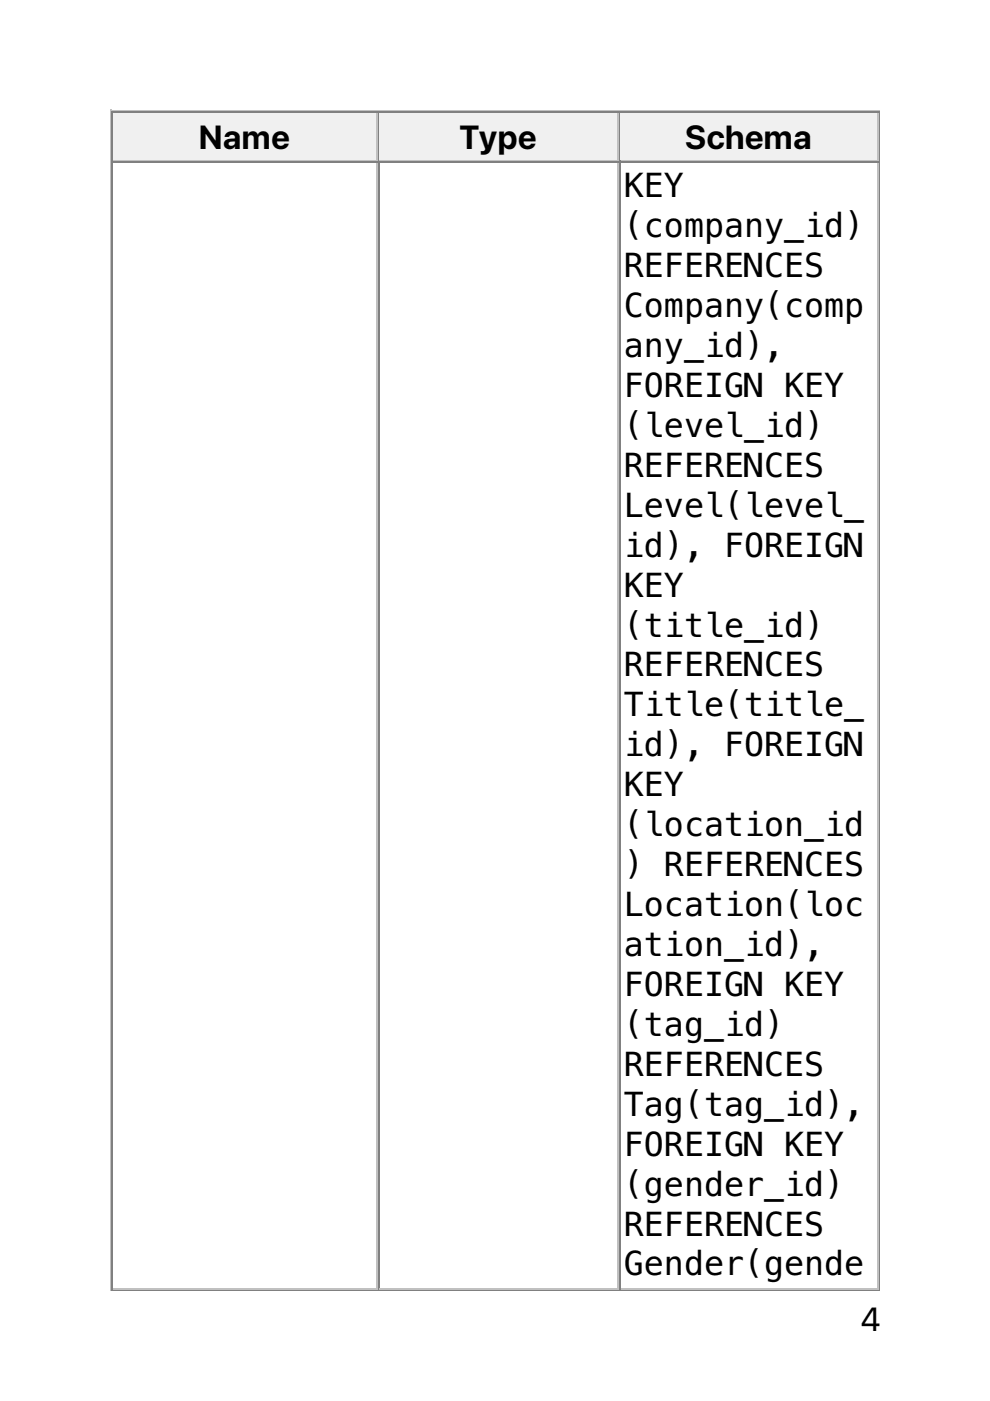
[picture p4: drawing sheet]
<svg xmlns="http://www.w3.org/2000/svg" width="210mm" height="297mm" viewBox="0 0 210 297" stroke-linecap="round" stroke-linejoin="round" font-family="sans-serif">
<defs><g id="words">
<g font-size="7.1">
<text x="42.2" y="31.5">Name</text>
<text x="97.5" y="31.5">Type</text>
<text x="145.3" y="31.5">Schema</text>
<text x="132.3" y="41.8">KEY</text>
<text x="132.3" y="50.3">(company_id)</text>
<text x="132.3" y="58.8">REFERENCES</text>
<text x="132.3" y="67.2">Company(comp</text>
<text x="132.3" y="75.7">any_id),</text>
<text x="132.3" y="84.2">FOREIGN KEY</text>
<text x="132.3" y="92.6">(level_id)</text>
<text x="132.3" y="101.1">REFERENCES</text>
<text x="132.3" y="109.6">Level(level_</text>
<text x="132.3" y="118">id), FOREIGN</text>
<text x="132.3" y="126.5">KEY</text>
<text x="132.3" y="135">(title_id)</text>
<text x="132.3" y="143.4">REFERENCES</text>
<text x="132.3" y="151.9">Title(title_</text>
<text x="132.3" y="160.4">id), FOREIGN</text>
<text x="132.3" y="168.8">KEY</text>
<text x="132.3" y="177.3">(location_id</text>
<text x="132.3" y="185.8">) REFERENCES</text>
<text x="132.3" y="194.2">Location(loc</text>
<text x="132.3" y="202.7">ation_id),</text>
<text x="132.3" y="211.2">FOREIGN KEY</text>
<text x="132.3" y="219.6">(tag_id)</text>
<text x="132.3" y="228.1">REFERENCES</text>
<text x="132.3" y="236.6">Tag(tag_id),</text>
<text x="132.3" y="245">FOREIGN KEY</text>
<text x="132.3" y="253.5">(gender_id)</text>
<text x="132.3" y="262">REFERENCES</text>
<text x="132.3" y="270.4">Gender(gende</text>
<text x="182.4" y="282.2">4</text>
</g>
</g></defs>
<path d="M23.5 23.3v250.5M23.6 23.5h163M24 34h56.1M79.9 24v9.9" fill="none" stroke="#c0c0c0" stroke-width=".35"/>
<path d="M23.8 23.6v10.6M24 23.8h56.1M186.4 23.6v249.8M23.6 273.6h163" fill="none" stroke="#808080" stroke-width=".35"/>
<g fill="#f0f0f0">
<path d="M24 24h55.7v9.9h-55.7z"/>
<path d="M42 24.7h19.7v8.5h-19.7z"/>
</g>
<path d="M80.3 23.6v10.6M80.4 23.8h50.8" fill="none" stroke="#808080" stroke-width=".35"/>
<path d="M80.4 34h50.8M131.1 24v9.9" fill="none" stroke="#c0c0c0" stroke-width=".35"/>
<g fill="#f0f0f0">
<path d="M80.4 24h50.5v9.9h-50.5z"/>
<path d="M97.4 24.7h16.5v8.5h-16.5z"/>
</g>
<path d="M131.4 23.6v10.6M131.6 23.8h54.7" fill="none" stroke="#808080" stroke-width=".35"/>
<path d="M131.6 34h54.7M186.1 24v9.9" fill="none" stroke="#c0c0c0" stroke-width=".35"/>
<g fill="#f0f0f0">
<path d="M131.6 24h54.3v9.9h-54.3z"/>
<path d="M145 24.7h27.5v8.5h-27.5z"/>
</g>
<path d="M23.8 34.2v239.2M24 34.4h56.1M80.3 34.2v239.2M80.4 34.4h50.8M131.4 34.2v239.2M131.6 34.4h54.7" fill="none" stroke="#808080" stroke-width=".35"/>
<path d="M79.9 34.6v238.4M131.1 34.6v238.4M186.1 34.6v238.4M24 273.2h56.1M80.4 273.2h50.8M131.6 273.2h54.7" fill="none" stroke="#c0c0c0" stroke-width=".35"/>
<use href="#words"/>
</svg>
